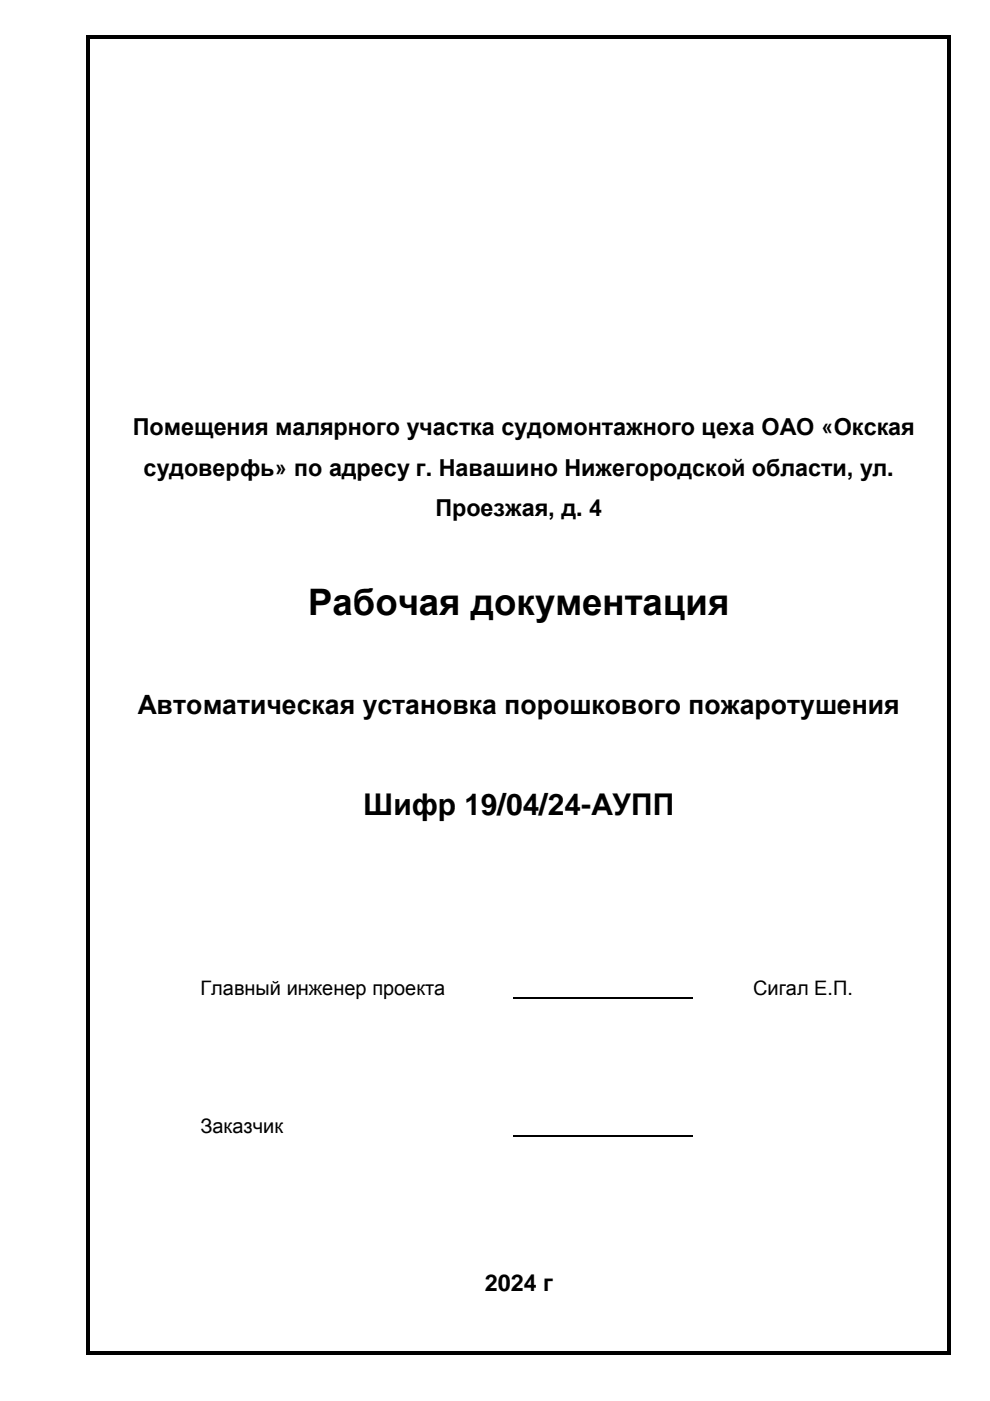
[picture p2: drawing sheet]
<svg xmlns="http://www.w3.org/2000/svg" width="210mm" height="297mm" viewBox="0 0 210 297" stroke-linecap="round" stroke-linejoin="round" font-family="sans-serif">
<defs><g id="words">
<text font-size="7.7" x="65.3" y="130.3">Рабочая документация</text>
<text font-size="6.3" x="77" y="172.7">Шифр 19/04/24-АУПП</text>
<text font-size="5.6" x="29.2" y="151.3">Автоматическая установка порошкового пожаротушения</text>
<g font-size="5">
<text x="28.2" y="92.3">Помещения малярного участка судомонтажного цеха ОАО «Окская</text>
<text x="30.4" y="100.8">судоверфь» по адресу г. Навашино Нижегородской области, ул.</text>
<text x="92.3" y="109.4">Проезжая, д. 4</text>
<text x="102.8" y="273.7">2024 г</text>
</g>
<g font-size="4.2">
<text x="42.5" y="210.9">Главный инженер проекта</text>
<text x="159.7" y="210.9">Сигал Е.П.</text>
<text x="42.5" y="240.2">Заказчик</text>
</g>
</g></defs>
<g fill="#000">
<path d="M18.4 7.5h.7v.8h-.7zM18.4 8.3h.7v6.4h-.7zM19.1 7.5h181.8v.8h-181.8zM200.9 7.5h.7v.8h-.7zM200.9 8.3h.7v6.4h-.7zM18.4 14.7h.7v7.4h-.7zM18.4 22.1h.7v7.2h-.7zM18.4 29.3h.7v7.4h-.7zM200.9 14.7h.7v7.4h-.7zM200.9 22.1h.7v7.2h-.7zM200.9 29.3h.7v7.4h-.7zM18.4 36.7h.7v7.2h-.7z"/>
<path d="M18.4 43.9h.7v7.4h-.7zM18.4 51.3h.7v7.2h-.7zM200.9 36.7h.7v7.2h-.7zM200.9 43.9h.7v7.4h-.7zM200.9 51.3h.7v7.2h-.7zM18.4 58.5h.7v7.4h-.7zM18.4 65.9h.7v7.3h-.7zM200.9 58.5h.7v7.4h-.7zM200.9 65.9h.7v7.3h-.7zM18.4 73.2h.7v7.3h-.7zM18.4 80.5h.7v7.3h-.7zM18.4 87.8h.7v8.5h-.7z"/>
<path d="M200.9 73.2h.7v7.3h-.7zM200.9 80.5h.7v7.3h-.7zM200.9 87.8h.7v8.5h-.7zM18.4 96.3h.7v8.5h-.7zM18.4 104.8h.7v8.5h-.7zM200.9 96.3h.7v8.5h-.7zM200.9 104.8h.7v8.5h-.7zM18.4 113.3h.7v9.8h-.7zM18.4 123.1h.7v13.3h-.7zM200.9 113.3h.7v9.8h-.7zM200.9 123.1h.7v13.3h-.7zM18.4 136.4h.7v9.8h-.7z"/>
<path d="M18.4 146.2h.7v9.7h-.7zM200.9 136.4h.7v9.8h-.7zM200.9 146.2h.7v9.7h-.7zM18.4 155.9h.7v11h-.7zM18.4 166.9h.7v10.9h-.7zM200.9 155.9h.7v11h-.7zM200.9 166.9h.7v10.9h-.7zM18.4 177.8h.7v7.3h-.7zM18.4 185.1h.7v7.3h-.7zM18.4 192.4h.7v7.3h-.7zM200.9 177.8h.7v7.3h-.7zM200.9 185.1h.7v7.3h-.7z"/>
<path d="M200.9 192.4h.7v7.3h-.7zM18.4 199.7h.7v7.3h-.7zM18.4 207h.7v7.3h-.7zM200.9 199.7h.7v7.3h-.7zM200.9 207h.7v7.3h-.7zM18.4 214.3h.7v7.3h-.7zM18.4 221.6h.7v7.3h-.7zM18.4 228.9h.7v7.3h-.7zM200.9 214.3h.7v7.3h-.7zM200.9 221.6h.7v7.3h-.7zM200.9 228.9h.7v7.3h-.7zM18.4 236.2h.7v7.3h-.7z"/>
<path d="M18.4 243.5h.7v8.6h-.7zM200.9 236.2h.7v7.3h-.7zM200.9 243.5h.7v8.6h-.7zM18.4 252.1h.7v8.5h-.7zM18.4 260.6h.7v8.5h-.7zM18.4 269.1h.7v8.5h-.7zM200.9 252.1h.7v8.5h-.7zM200.9 260.6h.7v8.5h-.7zM200.9 269.1h.7v8.5h-.7zM18.4 286.5h.7v.8h-.7zM18.4 277.6h.7v8.9h-.7zM19.1 286.5h181.8v.8h-181.8z"/>
<path d="M200.9 286.5h.7v.8h-.7zM200.9 277.6h.7v8.9h-.7z"/>
</g>
<path d="M108.9 211.6h38.1M108.9 240.8h38.1" fill="none" stroke="#000" stroke-width=".3"/>
<use href="#words"/>
</svg>
